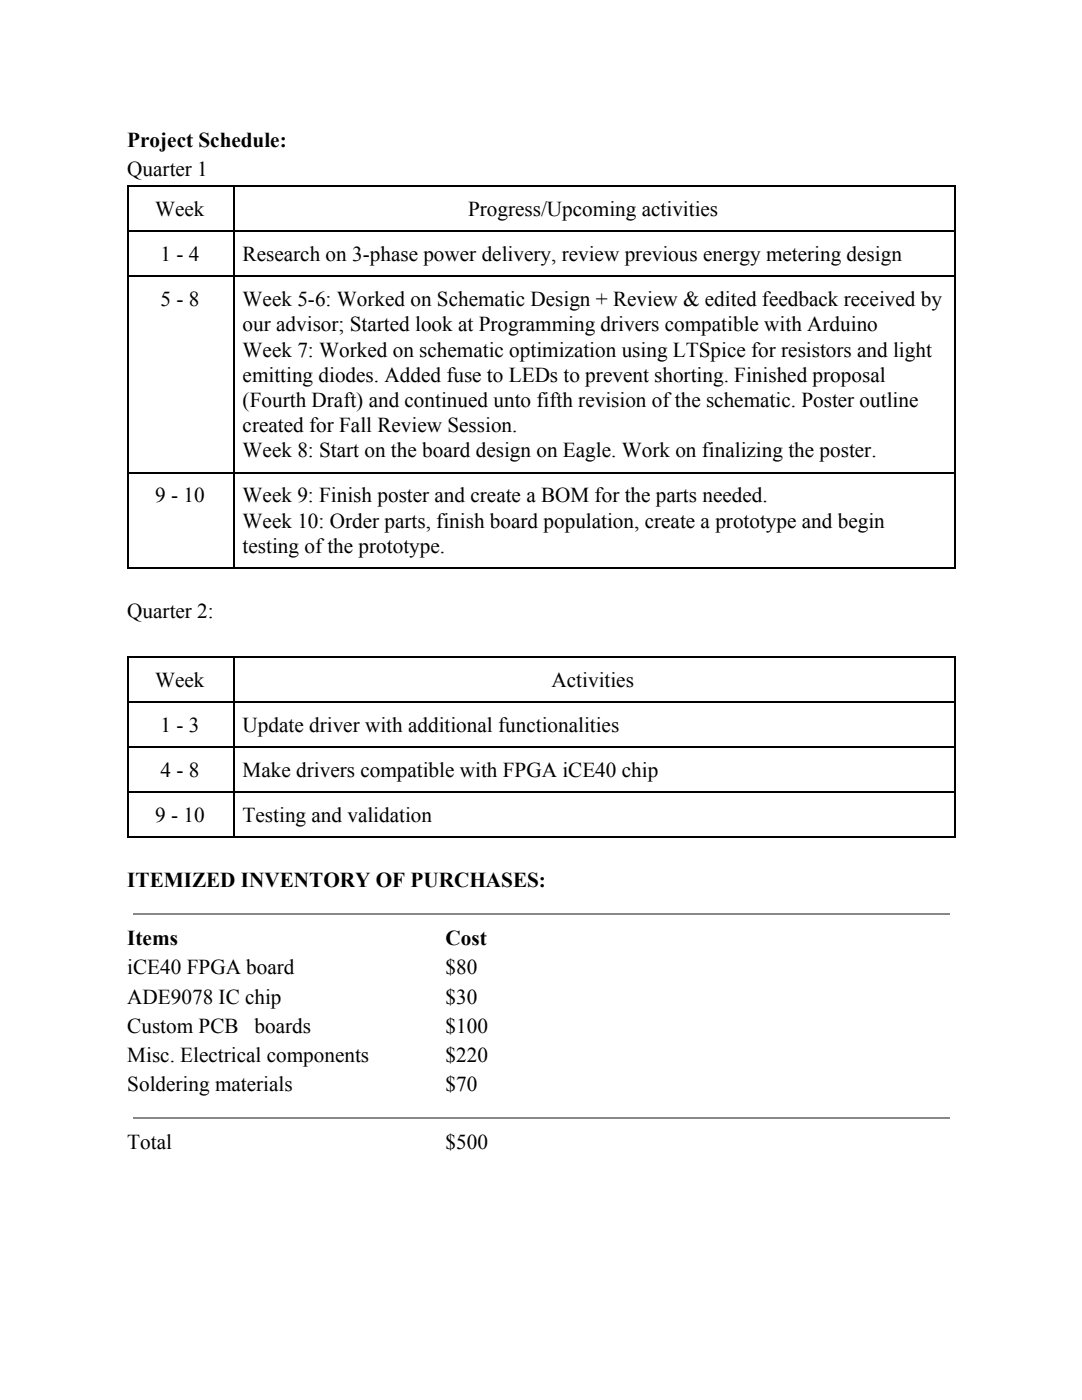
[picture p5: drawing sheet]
<svg xmlns="http://www.w3.org/2000/svg" width="216mm" height="279mm" viewBox="0 0 216 279" stroke-linecap="round" stroke-linejoin="round" font-family="sans-serif">
<defs><g id="words">
<g font-size="4.2">
<text x="25.4" y="29.4">Project Schedule:</text>
<text x="25.4" y="35.2">Quarter 1</text>
<text x="31" y="43.1">Week</text>
<text x="93.4" y="43.1">Progress/Upcoming activities</text>
<text x="32" y="52.1">1 - 4</text>
<text x="48.4" y="52.1">Research on 3-phase power delivery, review previous energy metering design</text>
<text x="32" y="61.1">5 - 8</text>
<text x="48.4" y="61.1">Week 5-6: Worked on Schematic Design + Review &amp; edited feedback received by</text>
<text x="48.4" y="66.1">our advisor; Started look at Programming drivers compatible with Arduino</text>
<text x="48.4" y="71.2">Week 7: Worked on schematic optimization using LTSpice for resistors and light</text>
<text x="48.4" y="76.2">emitting diodes. Added fuse to LEDs to prevent shorting. Finished proposal</text>
<text x="48.4" y="81.2">(Fourth Draft) and continued unto fifth revision of the schematic. Poster outline</text>
<text x="48.4" y="86.3">created for Fall Review Session.</text>
<text x="48.4" y="91.3">Week 8: Start on the board design on Eagle. Work on finalizing the poster.</text>
<text x="31" y="100.3">9 - 10</text>
<text x="48.4" y="100.3">Week 9: Finish poster and create a BOM for the parts needed.</text>
<text x="48.4" y="105.3">Week 10: Order parts, finish board population, create a prototype and begin</text>
<text x="48.4" y="110.3">testing of the prototype.</text>
<text x="25.4" y="123.3">Quarter 2:</text>
<text x="31" y="137.1">Week</text>
<text x="110.1" y="137.1">Activities</text>
<text x="32" y="146">1 - 3</text>
<text x="48.4" y="146">Update driver with additional functionalities</text>
<text x="32" y="155">4 - 8</text>
<text x="48.4" y="155">Make drivers compatible with FPGA iCE40 chip</text>
<text x="31" y="164">9 - 10</text>
<text x="48.4" y="164">Testing and validation</text>
<text x="25.4" y="177">ITEMIZED INVENTORY OF PURCHASES:</text>
<text x="25.4" y="188.6">Items</text>
<text x="88.9" y="188.6">Cost</text>
<text x="25.4" y="194.5">iCE40 FPGA board</text>
<text x="88.9" y="194.5">$80</text>
<text x="25.4" y="200.3">ADE9078 IC chip</text>
<text x="88.9" y="200.3">$30</text>
<text x="25.4" y="206.1">Custom PCB</text>
<text x="50.8" y="206.1">boards</text>
<text x="88.9" y="206.1">$100</text>
<text x="25.4" y="211.9">Misc. Electrical components</text>
<text x="88.9" y="211.9">$220</text>
<text x="25.4" y="217.8">Soldering materials</text>
<text x="88.9" y="217.8">$70</text>
<text x="25.4" y="229.4">Total</text>
<text x="88.9" y="229.4">$500</text>
</g>
</g></defs>
<g fill="none" stroke="#000" stroke-width=".26">
<path d="M25.4 37.2h165.4M25.5 37v76.5M46.7 37v76.5M190.6 37v76.5M25.4 55.2h165.4M25.4 46.2h165.4M25.4 94.3h165.4M25.4 113.4h165.4M25.4 131.1h165.4M25.5 131v36.2M46.7 131v36.2M190.6 131v36.2"/>
<path d="M25.4 158.1h165.4M25.4 149.1h165.4M25.4 140.1h165.4M25.4 167.1h165.4"/>
</g>
<path d="M26.5 182.4h162.9M26.5 223.2h162.9" fill="none" stroke="#888" stroke-width=".26"/>
<use href="#words"/>
</svg>
